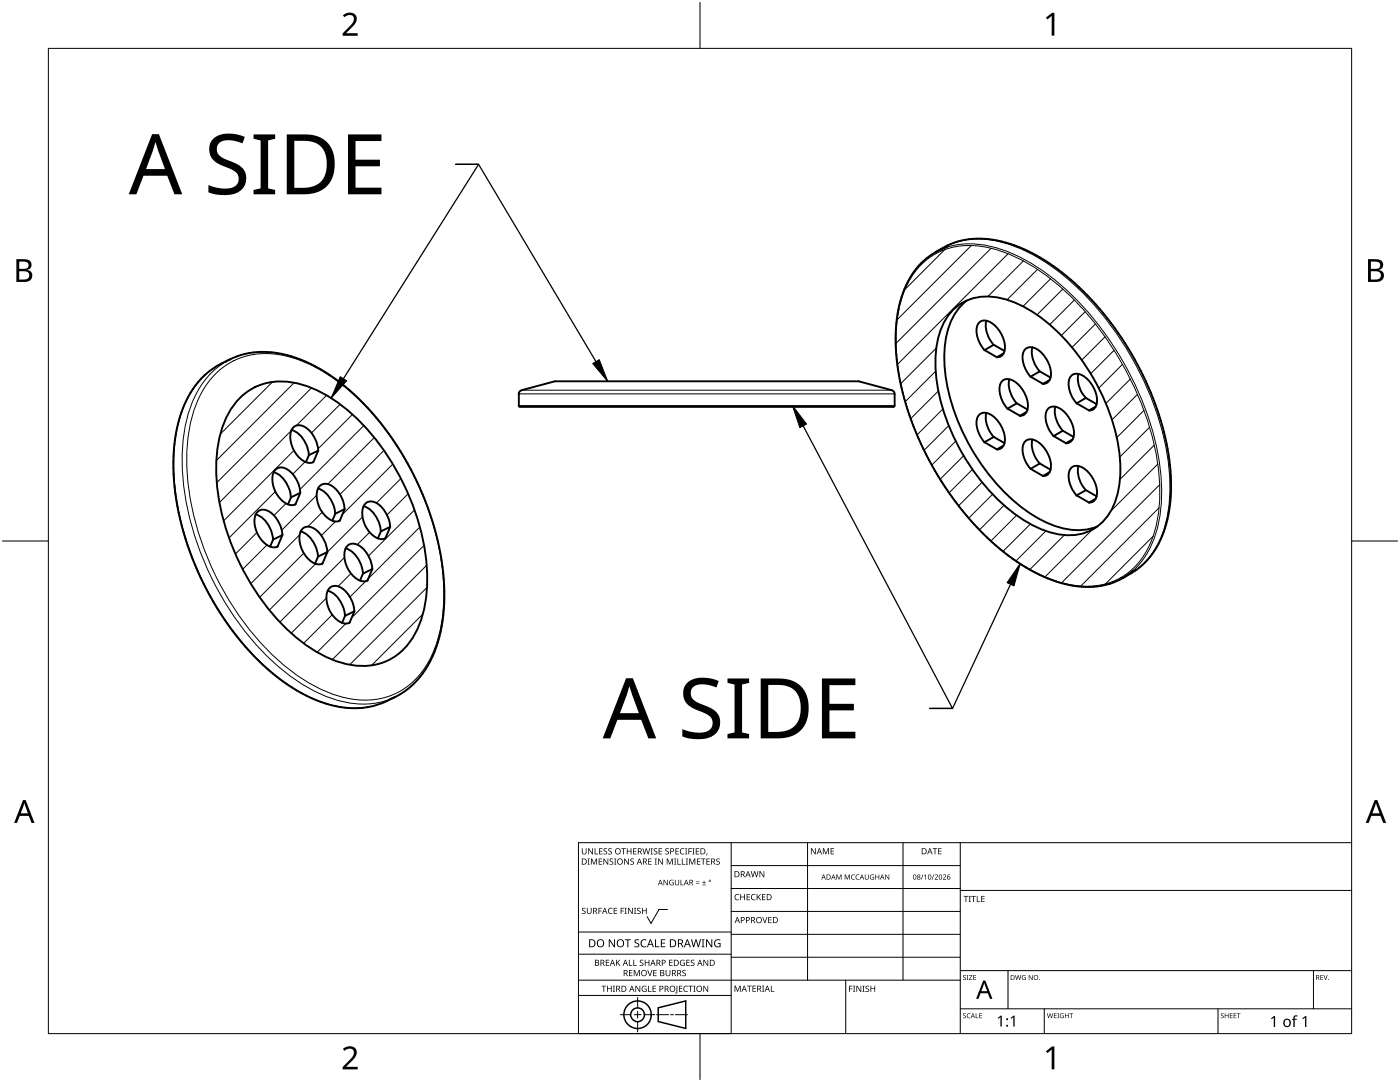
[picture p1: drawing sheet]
<svg xmlns="http://www.w3.org/2000/svg" width="279mm" height="216mm" viewBox="0 0 279 216" stroke-linecap="round" stroke-linejoin="round" font-family="sans-serif">
<path d="M184 52.7a14.1 14.1 0 0 1 13.9-3.1 38.2 38.2 0 0 1 18 11.8 60.9 60.9 0 0 1 15.3 32.4 27.9 27.9 0 0 1-2 15.5 13.5 13.5 0 0 1-15 7.5 31.4 31.4 0 0 1-14.5-7.2 60.6 60.6 0 0 1-20.6-37.4 27.9 27.9 0 0 1 2-15.5l1.8-2.8zM189 49.3a18.8 18.8 0 0 1 13.5 1.5 47.9 47.9 0 0 1 18.7 16.8 58.3 58.3 0 0 1 10.5 27.7 26.3 26.3 0 0 1-2.6 14.7l-1.8 2.7-1.2 1.1M189 49a16.7 16.7 0 0 1 13.1 0 43.2 43.2 0 0 1 17.6 13.4 59.8 59.8 0 0 1 13.7 32 26.2 26.2 0 0 1-2.7 14.8 13.9 13.9 0 0 1-4.2 4.7M41 74.8a20.6 20.6 0 0 0-5.9 12.3 49.7 49.7 0 0 0 4.3 26.6 54.8 54.8 0 0 0 17.3 22.4 24.5 24.5 0 0 0 15.2 5.2l1.5-.2M42.7 74.9a14.8 14.8 0 0 1 15.7-3.5 37.4 37.4 0 0 1 17.3 12.8 58.2 58.2 0 0 1 12.9 33.1 27.9 27.9 0 0 1-3.4 15.4 14.3 14.3 0 0 1-16 6.6 32.2 32.2 0 0 1-15.8-9.6 57.9 57.9 0 0 1-16.1-36.8 28 28 0 0 1 3.4-15.3zM44.9 72.3a17.5 17.5 0 0 0-7.5 11.1 42.7 42.7 0 0 0 1 22.1 57.6 57.6 0 0 0 18.9 28.9 26.9 26.9 0 0 0 14 6 15 15 0 0 0 6.4-.8M104.1 77.9h73.9M178.5 78.6h-75M178.5 80.9h-75" fill="none" stroke="#000" stroke-width=".2"/>
<g fill="none" stroke="#000" stroke-width=".38">
<path d="M188.2 49.4l-1.6 1M189 49.3a15.1 15.1 0 0 0-9.5 11.4l-.6 3.9-.1 4.5 .4 4.5 1 5 1.5 4.8 2.1 5.1 2.5 4.9 2.8 4.5 3.3 4.4 3.5 3.9 3.8 3.5 3.7 2.7 4 2.3 3.7 1.5 3.7 .8 3.4 .1a13.2 13.2 0 0 0 7.9-3.3M189 49l-.8 .4M189.1 49l.1-.1a17.8 17.8 0 0 1 14.5 .5l3.9 2 4.2 2.8 3.8 3.3 3.8 4.1 3.4 4.3 3.2 5 2.7 5.2 2 5 1.7 5.4 .9 5 .4 5-.2 4.5-.9 4.1-1.5 3.6-1 1.6-1.1 1.4-1.2 1.2-1.3 1M193 59.9a13.1 13.1 0 0 0-4.5 10.4 39.1 39.1 0 0 0 9.1 24.7 30.6 30.6 0 0 0 13.2 10 11.5 11.5 0 0 0 8.2 0M45.9 71.7l-1.7 .8a17.5 17.5 0 0 0-8.5 11.3l-.7 3.5-.4 4 .1 4 .5 4.4 .8 4.2 1.3 4.6 1.7 4.5 2 4.1 2.3 4.3 2.5 3.7 2.9 3.7 2.9 3.1 3.3 2.9 3.1 2.2 3.4 2 3.2 1.3a16.9 16.9 0 0 0 12.6-.4l1.7-.8M47.1 71.2l-2.2 1.1M47.1 71.2l.1-.1a19.3 19.3 0 0 1 15.5 1.9l3.2 1.9 3.1 2.4 3.1 2.7 2.8 3.2 2.7 3.4 2.5 3.7 2.2 4 1.9 4.1 1.7 4.2 1.2 4.3 .9 4.2 .5 4.2 .2 4-.3 3.8-.6 3.5-.9 3a17 17 0 0 1-7 8.9M47.4 80a11.8 11.8 0 0 1 12.5-3.4 29.1 29.1 0 0 1 14.2 9.9 47.1 47.1 0 0 1 11.2 29.7 19.9 19.9 0 0 1-4.3 12.8 11.8 11.8 0 0 1-12.5 3.4 29.1 29.1 0 0 1-14.2-10 47 47 0 0 1-11.1-29.6 19.9 19.9 0 0 1 4.2-12.8zM103.5 78.6v2.3l.3 .3h74.5M104.1 77.9a.78 .78 0 0 0-.6 .7M104.1 77.9l6.6-1.8h60.7l6.6 1.8a.66 .66 0 0 1 .5 .7"/>
<path d="M178.5 78.6v2.3M190 62a9.9 9.9 0 0 1 10-2.5 28.5 28.5 0 0 1 14.5 10.5 40.8 40.8 0 0 1 9.1 22.8 15.4 15.4 0 0 1-3.4 11.2 9.9 9.9 0 0 1-9.9 2.4 28.7 28.7 0 0 1-14.5-10.4 40.6 40.6 0 0 1-9.1-22.8 15.3 15.3 0 0 1 3.3-11.2zM196.5 69.9a5.8 5.8 0 0 1-1.4-5 1.69 1.69 0 0 1 2.6-.6 5.7 5.7 0 0 1 2.7 6.1 1.38 1.38 0 0 1-1.5 .9M196.8 64a5.9 5.9 0 0 0 1.5 4.8M200.5 70l-2.2-1.2-1.8 1.1 2.5 1.4 1.3-.8M201.4 75.7a6.1 6.1 0 0 0 1.5 4.8M205.7 75.2a5.7 5.7 0 0 1-1.4-5 1.7 1.7 0 0 1 2.6-.6 5.8 5.8 0 0 1 2.6 6.1 1.51 1.51 0 0 1-1.4 .9M205.7 75.2l1.8-1.1 2.2 1.2M205.7 75.2l2.4 1.4 1.4-.8M206 69.3a5.9 5.9 0 0 0 1.5 4.8M215.2 74.6a5.6 5.6 0 0 0 1.5 4.8M216.7 79.4l2.2 1.2"/>
<path d="M216.7 79.4l-1.8 1.1 2.4 1.4 1.4-.8M54.6 94.2a5.7 5.7 0 0 1 3.4 5.1M58.2 85.8a5.7 5.7 0 0 1 3.4 5M59.9 98.3a5.8 5.8 0 0 0-3-4.9 1.77 1.77 0 0 0-2.5 1.8 5.5 5.5 0 0 0 3.5 5.6l1.1-.2M59.9 98.3l-1 2.4M59.9 98.3l-1.8 .9-.6 1.4M63.5 97.5a5.7 5.7 0 0 1 3.4 5M63.5 89.9a6 6 0 0 0-3-4.9 1.76 1.76 0 0 0-2.6 1.8 5.6 5.6 0 0 0 3.6 5.6l1-.2M63.5 89.9l-1.1 2.3M63.5 89.9l-1.9 .9-.5 1.4M178.5 80.9l-.2 .3M196.5 88.3a5.7 5.7 0 0 1-1.4-5 1.7 1.7 0 0 1 2.6-.6 5.7 5.7 0 0 1 2.7 6.1 1.5 1.5 0 0 1-1.5 .9"/>
<path d="M196.5 88.2l1.8-1 2.2 1.2M196.5 88.2l2.5 1.5 1.3-.8M196.8 82.4a5.9 5.9 0 0 0 1.5 4.8M201 81.6a5.8 5.8 0 0 1-1.3-5.1 1.69 1.69 0 0 1 2.6-.5 5.8 5.8 0 0 1 2.6 6.1 1.4 1.4 0 0 1-1.4 .9M204.9 82.2l-1.3 .8M205.1 81.7l-2.2-1.2-1.8 1 2.5 1.5M205.7 93.6a5.6 5.6 0 0 1-1.4-5 1.7 1.7 0 0 1 2.6-.6 5.8 5.8 0 0 1 2.6 6.1 1.38 1.38 0 0 1-1.4 .9M205.7 93.5l1.8-1 2.2 1.2M205.7 93.5l2.4 1.5 1.4-.8M206 87.7a5.8 5.8 0 0 0 1.5 4.8M210.3 87a5.6 5.6 0 0 1-1.4-5 1.71 1.71 0 0 1 2.6-.5 6.2 6.2 0 0 1 2.8 5.5 1.61 1.61 0 0 1-1.6 1.5M210.3 87l2.4 1.4"/>
<path d="M210.6 81.2a6.1 6.1 0 0 0 1.5 4.8M212.1 85.9l2.2 1.3M212.1 85.9l-1.8 1.1M214.1 87.7l-1.4 .7M214.8 80.5a5.6 5.6 0 0 1-1.3-5 1.69 1.69 0 0 1 2.6-.5 5.8 5.8 0 0 1 2.6 6 1.38 1.38 0 0 1-1.4 .9M214.8 98.9a5.8 5.8 0 0 1-1.3-5 1.69 1.69 0 0 1 2.6-.6 5.7 5.7 0 0 1 2.6 6.1 1.38 1.38 0 0 1-1.4 .9M215.2 93a5.8 5.8 0 0 0 1.5 4.8M218.7 99.5l-1.4 .8M218.9 99l-2.2-1.2-1.8 1.1 2.4 1.4M51 102.7a5.6 5.6 0 0 1 3.5 5M53.9 109.1l.6-1.4 1.9-.9-1.1 2.3M56.3 106.8a6 6 0 0 0-3-4.9 1.75 1.75 0 0 0-2.5 1.7 5.6 5.6 0 0 0 3.6 5.6l1-.1"/>
<path d="M60 106a5.7 5.7 0 0 1 3.5 5.1M63.5 111.1l1.8-.9-1.1 2.3M63.5 111.1l-.6 1.4M65.3 110.2a6.2 6.2 0 0 0-3-4.9 1.75 1.75 0 0 0-2.5 1.7 5.6 5.6 0 0 0 3.5 5.6l1-.2M65.4 117.9a5.6 5.6 0 0 1 3.4 5M67.8 103.9l1-2.3-1.9 .9-.6 1.4M67.8 103.9h-.1M68.7 101.6a5.8 5.8 0 0 0-3-4.9 1.77 1.77 0 0 0-2.5 1.8 5.5 5.5 0 0 0 3.6 5.5l1-.1M69 109.4a5.7 5.7 0 0 1 3.4 5.1M72.4 114.5l-.6 1.3M72.6 101a5.7 5.7 0 0 1 3.4 5M73.3 115.8l-.1 .1"/>
<path d="M74.3 113.6a6.1 6.1 0 0 0-3-5 1.75 1.75 0 0 0-2.6 1.8 5.5 5.5 0 0 0 3.6 5.6l1-.2M74.3 113.5l-1 2.3M74.3 113.5l-1.9 1M76 106l-.6 1.4M76 106l1.9-.9-1.1 2.3M77.9 105.2a6.2 6.2 0 0 0-3.1-5 1.76 1.76 0 0 0-2.5 1.8 5.5 5.5 0 0 0 3.6 5.6l1-.2M226.5 113.9l-2.4 1.4M68.9 122.9l-.6 1.4M68.9 122.9l1.8-.9-.9 2.2M69.8 124.2l-.2 .1M70.7 122a5.9 5.9 0 0 0-3-4.9 1.76 1.76 0 0 0-2.5 1.8 5.5 5.5 0 0 0 3.5 5.5l1.1-.2M79.8 138.6l-2.1 1"/>
<path d="M79.9 138.5h.1"/>
</g>
<g fill="none" stroke="#000" stroke-width=".2">
<path d="M188.6 49.8l-8 7.9M193.9 49l-14.8 14.8M197.8 49.5l-19 19M201.2 50.6l-22.1 22.1M204.2 52.1l-7 7.1M207.1 53.7l-6.1 6.1M209.7 55.6l-5.5 5.5M212.1 57.7l-5.1 5.1M214.4 59.9l-4.9 4.9M54.4 76.2l-10.4 10.4M58.7 76.4l-15.5 15.5M62.2 77.4l-18.9 18.9"/>
<path d="M65.2 78.9l-6 6M186.7 74.1l-6 6M186.9 69.4l-7.1 7.1M187.3 78l-5.5 5.5M216.6 62.2l-4.8 4.8M218.6 64.6l-4.7 4.7M220.5 67.2l-4.6 4.7M222.3 69.9l-4.6 4.7M224 72.7l-4.7 4.7M225.6 75.6l-4.9 4.9M227 78.7l-5.1 5.1M55 98.1l-9.3 9.2"/>
<path d="M58.1 85.9l-14.3 14.4M58.7 89.9l-14.1 14M60.9 92.1l-2.5 2.5M63.2 98.8l-7 7M67.9 80.7l-5.7 5.7M70.3 82.7l-6.8 6.9M72.6 84.9l-12.7 12.8M74.7 87.3l-9.3 9.3M76.6 89.9l-8.8 8.8M78.4 92.6l-10.1 10.1M80 95.5l-4.9 4.9M81.5 98.5l-4.3 4.2"/>
<path d="M188.2 81.6l-5.2 5.1M189.4 84.9l-5 4.9M190.8 88l-4.8 4.8M192.3 90.9l-4.6 4.7M194.1 93.7l-4.7 4.6M196 96.2l-4.7 4.7M198.1 98.6l-4.7 4.8M228.3 81.9l-5.4 5.4M229.4 85.2l-5.9 6M230.4 88.8l-6.9 6.9M231.1 92.6l-9.4 9.4M231.4 96.7l-19.5 19.6"/>
<path d="M51.3 106.2l-4.3 4.3M53.3 108.7l-4.9 4.9M57.1 100.4l-2.4 2.4M59.8 106.7l-9.7 9.7M60.6 110.4l-8.8 8.8M63 112.5l-9.2 9.2M64.3 102.2l-2.9 2.9M65.2 119.3l-7.1 7M67 104l-2.8 2.8M68.7 111.2l-12.8 12.9M70.1 114.4l-2.6 2.6M72.4 103.1l-7.1 7.1"/>
<path d="M73 115.9l-3.2 3.2M73.8 106.2l-2.5 2.5M82.7 101.7l-9.2 9.2M83.8 105.2l-10.3 10.3M84.6 108.8l-14.4 14.5M85.2 112.8l-18.9 18.8M85.2 117.2l-15.4 15.4M200.4 100.8l-4.9 4.9M202.9 102.8l-5.1 5.1M205.6 104.6l-5.4 5.4M208.7 105.9l-5.9 6M212.4 106.8l-6.8 6.8"/>
<path d="M218 105.7l-9.4 9.4M230.1 107l-9.5 9.5M231.3 101.3l-15.6 15.6M66.3 122.6l-5.7 5.8M69 124.4l-5.7 5.7M84.4 122.5l-10.2 10.2"/>
</g>
<path d="M9.7 9.7h260v196.5h-260z" fill="none" stroke="#000" stroke-width=".2"/>
<path d="M139.7 .5v9.2M.5 108h9.2M269.7 108h9.2M139.7 206.2v9.2" fill="none" stroke="#000" stroke-width=".2"/>
<g fill="#000">
<path d="M68.4 3.1a1.64 1.64 0 0 1 2.8 .4 2.52 2.52 0 0 1-1.2 2.2l-.9 .9h2.3v.5h-3v-.4l1.2-1.2a1.95 1.95 0 0 0 .9-2.2 1.23 1.23 0 0 0-1.8 .1zM208.7 3.5l1.3-.9h.4v4.5h-.5v-4l-.9 .8zM68.4 209.3a1.64 1.64 0 0 1 2.8 .4 2.52 2.52 0 0 1-1.2 2.2l-.9 1h2.3v.5h-3v-.5l1.2-1.2a1.95 1.95 0 0 0 .9-2.1 1.23 1.23 0 0 0-1.8 .1zM208.7 209.8l1.3-1h.4v4.6h-.5v-4l-.9 .7z"/>
<path d="M3.3 51.7h1.3a1.28 1.28 0 0 1 1.7 1.3 1.04 1.04 0 0 1-.9 .9 1.23 1.23 0 0 1 1 1.5 1.23 1.23 0 0 1-1.5 .9h-1.6zM3.8 54.1v1.7h1a.86 .86 0 0 0 1-.9 .86 .86 0 0 0-1.1-.8zM3.8 52.2v1.4h.9a.78 .78 0 0 0 1-.7 .78 .78 0 0 0-1.1-.7z"/>
<path d="M273 51.7h1.3a1.28 1.28 0 0 1 1.7 1.3 1.04 1.04 0 0 1-.8 .9 1.23 1.23 0 0 1 1 1.5 1.23 1.23 0 0 1-1.6 .9h-1.6zM273.6 54.1v1.7h.9a.86 .86 0 0 0 1.1-.9 .86 .86 0 0 0-1.1-.8zM273.6 52.2v1.4h.8a.78 .78 0 0 0 1-.7 .78 .78 0 0 0-1.1-.7z"/>
<path d="M4.6 159.6h.5l1.8 4.6h-.6l-.6-1.4h-1.8l-.5 1.4h-.6zM4.8 160.2l-.7 2.1h1.5z"/>
<path d="M274.3 159.6h.6l1.7 4.6h-.6l-.5-1.4h-1.8l-.6 1.4h-.5zM274.6 160.2l-.7 2.1h1.4z"/>
</g>
<g fill="none" stroke="#000" stroke-width=".2">
<path d="M145.9 168.1v38.1h-30.5v-38.1h154.3M145.9 172.7h45.7M145.9 177.3h45.7M161.2 168.1v27.5M180.2 168.1v27.5M191.6 168.1v38.1M191.6 177.7h78.1M115.4 198.6h30.5M115.4 195.6h76.2M115.4 190.4h30.5M115.4 186h30.5M127.3 199v2.1"/>
<path d="M133.2 181.5h-1.7l-1.6 2.8-.7-1.4M145.9 181.9h45.7M145.9 186.4h45.7M145.9 191h45.7M168.8 195.6v10.6M191.6 193.7h78.1M201.2 193.7v7.6M262.1 193.7v7.6M123.8 202.5h2.1M126.6 202.5h1.3M127.3 201.8v1.4M127.3 203.8v2.1"/>
<path d="M128.6 202.5h2.1M131 202.5h2.4M133.8 202.5h.6M134.8 202.5h2.4M191.6 201.3h78.1M208.4 201.3v4.9M243.1 201.3v4.9"/>
</g>
<g fill="#000">
<path d="M116.1 169.3h.2v.8a.32 .32 0 0 0 .3 .3 .32 .32 0 0 0 .3-.3v-.8h.2v.8a.47 .47 0 0 1-.5 .4 .47 .47 0 0 1-.5-.5zM117.3 171.3h.4l-.1 .1v1l.1 .1h-.4l.1-.1v-1zM117.4 169.3h.2l.6 1v-1h.1v1.2h-.1l-.7-1v1h-.1zM117.9 171.3h.3l.3 1 .4-1h.3v1.2h-.2v-1l-.4 1h-.1l-.4-1v1h-.2zM118.7 169.3h.1v1h.6v.2h-.7zM119.5 171.3h.7v.1h-.6v.4h.5v.2h-.5v.4h.6v.1h-.7zM119.6 169.3h.6v.1h-.5v.4h.5v.1h-.5v.4h.5v.2h-.6zM120.5 169.4l.4-.1h.3l-.1 .1a.25 .25 0 0 0-.4-.1 .25 .25 0 0 0 0 .4l.4 .3 .1 .2-.3 .3-.5-.1v-.1h.2a.27 .27 0 0 0 .4-.1 .27 .27 0 0 0-.3-.3l-.2-.2zM120.4 171.3h.2l.7 1-.1-1h.2v1.2h-.2l-.6-1v1h-.2zM121.4 169.4l.5-.1h.2v.1a.25 .25 0 0 0-.4-.1 .25 .25 0 0 0 0 .4l.4 .3v.2l-.2 .3-.5-.1v-.1h.1a.27 .27 0 0 0 .5-.1 .27 .27 0 0 0-.4-.3l-.2-.2zM121.7 171.4l.4-.1 .3 .1-.1 .1a.25 .25 0 0 0-.4-.1 .25 .25 0 0 0 0 .4 .42 .42 0 0 1 .5 .5 .42 .42 0 0 1-.7 .2l-.1-.2 .2 .1a.27 .27 0 0 0 .5-.2 .27 .27 0 0 0-.4-.3l-.2-.2zM122.6 171.3h.4l-.1 .1v1l.1 .1h-.4l.1-.1v-1z"/>
<path d="M124 169.3h.9v.1h-.4v1.1h-.1v-1.1h-.4zM124.6 171.3h.1l.7 1v-1h.1v1.2h-.2l-.6-1v1h-.1zM125.1 169.3h.1v.5h.7v-.5h.1v1.2h-.1v-.6h-.7v.6h-.1zM125.8 171.4l.5-.1 .2 .1v.1a.25 .25 0 0 0-.4-.1 .25 .25 0 0 0 0 .4 .42 .42 0 0 1 .4 .5 .42 .42 0 0 1-.7 .2v-.2l.1 .1a.27 .27 0 0 0 .5-.2 .27 .27 0 0 0-.4-.3l-.2-.2zM126.4 169.3h.6v.1h-.5v.4h.5v.1h-.5v.4h.5v.2h-.6zM128.2 169.3h.2l.2 1 .3-1h.2l.2 1 .3-1h.1l-.3 1.2h-.1l-.3-1.1-.3 1.1h-.2zM129.4 171.3h.7v.1h-.6v.4h.5v.2h-.5v.4h.6v.1h-.7zM129.8 169.3h.5l-.2 .1v1l.2 .1h-.5l.2-.1v-1zM130.7 171.3h.4l-.1 .1v1l.1 .1h-.4l.1-.1v-1zM130.5 169.4l.4-.1h.3l-.1 .1a.25 .25 0 0 0-.4-.1 .25 .25 0 0 0 0 .4l.4 .3 .1 .2-.2 .3-.6-.1v-.1h.2a.27 .27 0 0 0 .4-.1 .27 .27 0 0 0-.3-.3l-.2-.2zM131.4 169.3h.7v.1h-.5v.4h.5v.1h-.5v.4h.5v.2h-.7zM131.3 171.3h.2l.7 1v-1h.1v1.2h-.2l-.6-1v1h-.2z"/>
<path d="M132.4 175.6h.2l.6 .9v-.9h.1v1h-.2l-.6-.9v.9h-.1zM132.8 169.4l.4-.1h.3l-.1 .1a.25 .25 0 0 0-.3-.1 .25 .25 0 0 0 0 .4l.4 .3v.2l-.2 .3-.5-.1v-.1h.1a.27 .27 0 0 0 .5-.1 .27 .27 0 0 0-.4-.3l-.2-.2zM133.1 171.3h.2l.4 1 .4-1h.2v1.2h-.2v-1l-.4 1h-.1l-.4-1v1h-.1zM133.7 175.7l.5-.2 .2 .1v.1a.45 .45 0 0 0-.7 .4 .45 .45 0 0 0 .6 .4v-.3h-.2v-.1h.3v.5a.6 .6 0 0 1-.8-.1 .6 .6 0 0 1 .1-.8zM134.5 171.3h.5l-.2 .1v1l.2 .1h-.5l.2-.1v-1zM135.2 171.3h.1v1.1h.6v.1h-.7zM134.8 169.3h.7v.1h-.6v.4h.5v.1h-.5v.4h.6v.2h-.7zM134.7 175.6h.1v.7a.28 .28 0 0 0 .3 .2 .28 .28 0 0 0 .3-.2v-.7h.1v.7a.42 .42 0 0 1-.4 .4 .42 .42 0 0 1-.4-.4zM135.8 175.6h.2v.9h.4v.1h-.6zM136.1 171.3h.1v1.1h.6v.1h-.7zM135.8 169.4l.4-.1h.4l-.1 .1h-.2a.49 .49 0 0 0-.4 .6 .49 .49 0 0 0 .7 .3 .52 .52 0 0 1-.7 .1 .52 .52 0 0 1-.2-.6zM136.7 169.3h.5l-.2 .1v1l.2 .1h-.5l.2-.1v-1z"/>
<path d="M136.9 171.3h.4l-.1 .1v1l.1 .1h-.4l.1-.1v-1zM137.4 169.3h.7v.1h-.6v.4h.5v.2h-.5v.5h-.1zM137.5 171.3h.3l.3 1 .4-1h.3v1.2h-.2v-1l-.4 1h-.1l-.4-1v1h-.2zM138.2 169.3h.4l-.1 .1v1l.1 .1h-.4l.1-.1v-1zM138.9 176.2h.7v.1h-.7zM138.9 175.9h.7v.1h-.7zM138.9 169.3h.6v.1h-.5v.4h.5v.1h-.5v.4h.5v.2h-.6zM139.1 171.3h.7v.1h-.6v.4h.5v.2h-.5v.4h.6v.1h-.7zM140.1 176.5h.8v.1h-.8zM139.9 171.3h.9v.1h-.4v1.1h-.1v-1.1h-.4zM140.5 175.7h.1v.3h.3v.2h-.3v.3h-.1v-.3h-.4v-.2h.4zM141 170.3h.2l-.3 .4z"/>
<path d="M141 171.3h.7v.1h-.6v.4h.5v.2h-.5v.4h.6v.1h-.7zM143 171.4l.4-.1 .2 .1v.1a.25 .25 0 0 0-.4-.1 .25 .25 0 0 0 0 .4 .42 .42 0 0 1 .5 .5 .42 .42 0 0 1-.7 .2l-.1-.2 .2 .1a.27 .27 0 0 0 .4-.2 .27 .27 0 0 0-.3-.3l-.3-.2zM146.8 178.6l.4-.2 .3 .1v.1a.49 .49 0 0 0-.7 .4 .49 .49 0 0 0 .7 .5 .52 .52 0 0 1-.7 0 .52 .52 0 0 1-.2-.6zM147.7 178.4h.2v.5h.6v-.5h.2v1.2h-.2v-.5h-.6v.5h-.2zM149 178.4h.7v.1h-.5v.4h.4v.2h-.4v.4h.5v.1h-.7zM150 178.6l.5-.2 .3 .1-.1 .1a.49 .49 0 0 0-.7 .4 .49 .49 0 0 0 .8 .5 .52 .52 0 0 1-.7 0 .52 .52 0 0 1-.2-.6zM149.8 173.8h.2l.3 1.1 .2-1.1h.2l.3 1.1 .2-1.1h.2l-.3 1.2h-.2l-.3-1-.3 1h-.1zM151 178.4h.2v.6l.5-.6h.2l-.5 .5 .5 .7h-.2l-.4-.6-.1 .6h-.2zM151.6 173.8h.1l.7 1v-1h.1v1.2h-.1l-.7-1v1h-.1zM152.1 178.4h.7v.1h-.6v.4h.5v.2h-.5v.4h.6v.1h-.7zM161.8 169.3h.2l.7 1v-1h.1v1.2h-.2l-.6-1v1h-.2zM164.2 169.3h.2l.4 .9 .4-.9h.2v1.2h-.1v-1.1l-.4 1.1h-.1l-.4-1.1v1.1h-.2z"/>
<path d="M165.8 169.3h.6v.1h-.5v.4h.5v.1h-.5v.4h.5v.2h-.6zM166.9 174.5h.2l.3 .8 .4-.8h.1v1h-.1v-.9l-.4 .9-.4-.9v.9h-.1zM168.6 174.5h.2l.3 .8 .3-.8h.2v1h-.1v-.9l-.5 .9-.3-.9v.9h-.1zM170 174.6l.3-.1h.3l-.3 .1a.42 .42 0 0 0-.3 .5 .42 .42 0 0 0 .6 .3 .48 .48 0 0 1-.7-.1 .48 .48 0 0 1 .1-.7zM170.9 174.6l.4-.1h.2v.2a.41 .41 0 0 0-.6 .3 .41 .41 0 0 0 .6 .4 .48 .48 0 0 1-.7-.1 .48 .48 0 0 1 .1-.7zM172.6 174.5h.1v.7a.26 .26 0 0 0 .3 .2 .26 .26 0 0 0 .3-.2v-.7h.1v.7a.39 .39 0 0 1-.4 .3 .39 .39 0 0 1-.4-.3zM173.7 174.6l.5-.1h.2v.2a.42 .42 0 0 0-.7 .3 .42 .42 0 0 0 .6 .4v-.3h-.2v-.1h.3v.5a.56 .56 0 0 1-.7-.1 .56 .56 0 0 1 0-.8zM174.7 174.5h.1v.4h.5v-.4h.2v1h-.2v-.5h-.5v.5h-.1zM176.7 174.5h.1l.6 .8v-.8h.1v1h-.2l-.5-.8v.8h-.1zM184.2 174.5h.1l-.4 1h-.1zM184.4 174.7l.4-.2v1h-.1v-.9l-.2 .2zM186.3 174.5h.2l-.4 1h-.2z"/>
<path d="M186.1 169.3h.9v.1h-.3v1.1h-.2v-1.1h-.4zM186.5 174.6a.37 .37 0 0 1 .6 0 .37 .37 0 0 1-.2 .6l-.2 .2h.5v.1h-.7l.3-.4a.27 .27 0 0 0 .3-.3 .27 .27 0 0 0-.4-.2zM187.2 169.3h.7v.1h-.5v.4h.5v.1h-.5v.4h.5v.2h-.7zM188.2 174.6a.37 .37 0 0 1 .6 0 .37 .37 0 0 1-.3 .6l-.2 .2h.5v.1h-.6l.2-.4a.27 .27 0 0 0 .3-.3 .27 .27 0 0 0-.4-.2zM192.3 178.8h.9v.1h-.3v1.1h-.2v-1.1h-.4zM193.3 178.8h.5l-.2 .1v1l.2 .1h-.5l.2-.1v-1zM193.8 178.8h1v.1h-.4v1.1h-.2v-1.1h-.4zM194.9 178.8h.2v1.1h.5v.1h-.7zM195.8 178.8h.7v.1h-.5v.4h.5v.1h-.5v.5h.5v.1h-.7zM116.2 181.3l.4-.2 .3 .1-.1 .1a.25 .25 0 0 0-.4-.1 .25 .25 0 0 0 0 .4l.4 .2 .1 .3-.3 .3-.5-.1v-.1h.2a.27 .27 0 0 0 .4-.1 .27 .27 0 0 0-.3-.3l-.2-.2zM117.1 181.1h.2v.8a.32 .32 0 0 0 .3 .3 .32 .32 0 0 0 .3-.3v-.8h.2v.8a.47 .47 0 0 1-.5 .5 .47 .47 0 0 1-.5-.5zM119.4 181.1h.7v.2h-.5v.4h.5v.1h-.5v.6h-.2z"/>
<path d="M120 196.7h1v.1h-.4v1.1h-.2v-1.1h-.4zM120.9 191.5h.7v.1h-.5v.4h.4v.2h-.4v.4h.5v.1h-.7zM121.5 181.3l.4-.2 .4 .1-.1 .1a.49 .49 0 0 0-.7 .5 .49 .49 0 0 0 .7 .4 .52 .52 0 0 1-.6 .1 .52 .52 0 0 1-.3-.6zM121.1 196.7h.2v.5h.6v-.5h.2v1.2h-.2v-.6h-.6v.6h-.2zM121.5 187.4h.2l.9 1.3v-1.3h.1v1.6h-.2l-.8-1.3v1.3h-.2zM122.3 196.7h.4l-.1 .1v1l.1 .1h-.4l.2-.1v-1zM122.5 181.1h.7v.2h-.6v.4h.5v.1h-.5v.4h.6v.2h-.7zM122.9 191.5h.2v.6l.5-.6h.2l-.5 .5 .5 .7h-.2l-.4-.6-.1 .6h-.2zM123.9 181.1h.6v.2h-.5v.4h.5v.1h-.5v.6h-.1zM124.7 181.1h.4l-.2 .2v.9l.2 .2h-.4l.1-.2v-.9zM124.7 187.4h1.2v.2h-.5v1.4h-.2v-1.4h-.5zM125.5 191.5h.2v1.1h.5v.1h-.7z"/>
<path d="M125.5 193.6h.7v.1h-.5v.4h.5v.1h-.5v.4h.5v.2h-.7zM125.3 181.1h.2l.7 1.1-.1-1.1h.2v1.3h-.2l-.6-1v1h-.2zM126.4 191.5h.2v1.1h.5v.1h-.7zM126.5 181.1h.5l-.2 .2v.9l.2 .2h-.5l.2-.2v-.9zM126.5 193.6h.2l.4 1 .4-1h.2v1.2h-.2v-1.1l-.4 1.1h-.1l-.4-1.1v1.1h-.1zM126.7 187.6l.3-.2 .6 .1-.2 .1a.33 .33 0 0 0-.6 .2 .33 .33 0 0 0 .4 .4 .47 .47 0 0 1 .4 .6 .47 .47 0 0 1-.7 .2h-.3v-.2h.2a.35 .35 0 0 0 .6-.2 .35 .35 0 0 0-.5-.4l-.3-.2zM126.8 196.7h.2l.6 1v-1h.2v1.2h-.2l-.7-1 .1 1h-.2zM127.2 181.3l.4-.2 .3 .1-.1 .1a.25 .25 0 0 0-.4-.1 .25 .25 0 0 0 0 .4l.4 .2 .1 .3-.3 .3-.5-.1v-.1h.2a.27 .27 0 0 0 .4-.1 .27 .27 0 0 0-.3-.3l-.2-.2zM127.7 191.6l.5-.1 .2 .1v.1a.25 .25 0 0 0-.4-.1 .25 .25 0 0 0 0 .4l.4 .2v.3l-.2 .2h-.5v-.2l.1 .1a.27 .27 0 0 0 .5-.2 .27 .27 0 0 0-.4-.3l-.2-.2zM128 187.6l.6-.2 .4 .1v.2a.64 .64 0 0 0-1 .5 .64 .64 0 0 0 1 .6v.2a.83 .83 0 0 1-1.1-.3 .83 .83 0 0 1 .1-1.1zM128.2 196.8l.6-.1 .2 .1v.1a.5 .5 0 0 0-.8 .4 .5 .5 0 0 0 .7 .5v-.4h-.3v-.1h.4v.6a.66 .66 0 0 1-.8-.2 .66 .66 0 0 1 0-.9zM128.1 181.1h.2v.6h.6v-.6h.2v1.3h-.2v-.6h-.6v.6h-.2z"/>
<path d="M129.2 193.6h.1l.4 1 .3-1h.2l-.4 1.2h-.2zM129.3 196.7h.2v1.1h.5v.1h-.7zM128.7 191.5h.1v.5h.6v-.5h.2v1.2h-.2v-.5h-.6v.5h-.1zM130.7 187.4h.2v1.4h.7v.2h-.9zM130.2 196.7h.7v.1h-.5v.4h.5v.1h-.5v.5h.5v.1h-.7zM130.4 193.6h.6v.1h-.5v.4h.5v.1h-.5v.4h.5v.2h-.6zM131.9 187.4h.9v.2h-.7v.5h.6v.2h-.6v.5h.7v.2h-.9zM132.8 193.6h.2v.7a.32 .32 0 0 0 .3 .4 .32 .32 0 0 0 .3-.4v-.7h.2v.7a.47 .47 0 0 1-.5 .5 .47 .47 0 0 1-.5-.5zM133.5 191.5h.7v.1h-.5v.4h.5v.2h-.5v.4h.5v.1h-.7zM135 196.7h.2v1.3l-.1 .2h-.3l-.1-.1 .3-.2zM135.5 196.7h.7v.1h-.5v.4h.4v.1h-.4v.5h.5v.1h-.7zM135.8 191.7l.5-.2 .4 .1-.1 .1a.5 .5 0 0 0-.8 .4 .5 .5 0 0 0 .7 .5v-.4h-.2v-.1h.4v.6a.66 .66 0 0 1-.9-.1 .66 .66 0 0 1 0-.9z"/>
<path d="M136.2 193.7l.4-.2 .3 .1-.1 .1a.25 .25 0 0 0-.4-.1 .25 .25 0 0 0 0 .4 .42 .42 0 0 1 .5 .6 .42 .42 0 0 1-.7 .2l-.1-.2h.2a.27 .27 0 0 0 .5-.1 .27 .27 0 0 0-.4-.3l-.2-.2zM136.5 196.8l.5-.1 .3 .1-.1 .1a.49 .49 0 0 0-.7 .4 .49 .49 0 0 0 .8 .4 .52 .52 0 0 1-.7 .1 .52 .52 0 0 1-.2-.6zM137 191.5h.7v.1h-.6v.4h.5v.2h-.5v.4h.6v.1h-.7zM137.4 196.7h.9v.1h-.4v1.1h-.1v-1.1h-.4zM137.9 191.6l.4-.1 .3 .1-.1 .1a.25 .25 0 0 0-.4-.1 .25 .25 0 0 0 0 .4l.4 .2 .1 .3-.2 .2h-.6v-.2l.2 .1a.27 .27 0 0 0 .5-.2 .27 .27 0 0 0-.4-.3l-.2-.2zM138.4 196.7h.4l-.1 .1v1l.1 .1h-.4l.1-.1v-1zM137.9 187.4h.2l.3 1.4 .4-1.4h.2l.4 1.4 .3-1.4h.2l-.4 1.6h-.2l-.4-1.3-.4 1.3h-.2zM140 187.4h.6l-.2 .2v1.3l.2 .1h-.6l.2-.1v-1.3zM140.4 196.7h.1l.7 1v-1h.1v1.2h-.1l-.7-1v1h-.1zM140.4 191.5h.2l.6 1v-1h.1v1.2h-.1l-.7-1v1h-.1zM140.9 187.4h.2l.9 1.3v-1.3h.2v1.6h-.3l-.8-1.3v1.3h-.2zM142.7 187.6l.7-.2 .4 .1-.1 .2a.65 .65 0 0 0-1 .5 .65 .65 0 0 0 .9 .6v-.4h-.3v-.2h.5v.7a.86 .86 0 0 1-1.1-.1 .86 .86 0 0 1 0-1.2z"/>
<path d="M146.6 196.7h.2l.4 1 .4-1h.2v1.2h-.1v-1.1l-.4 1.1h-.2l-.4-1.1v1.1h-.1zM149.1 196.7h.9v.1h-.4v1.1h-.1v-1.1h-.4zM150.2 196.7h.7v.1h-.6v.4h.5v.1h-.5v.5h.6v.1h-.7zM152.1 183h.2l.3 1 .4-1h.2l-.5 1.2h-.1zM152.1 196.7h.4l-.1 .1v1l.1 .1h-.4l.1-.1v-1zM153.8 196.7h.2v1.1h.5v.1h-.7zM153.3 183h.7v.1h-.5v.4h.5v.1h-.5v.5h.5v.1h-.7zM169.5 196.7h.6v.1h-.5v.5h.5v.1h-.5v.5h-.1zM170.2 196.7h.5l-.2 .1v1l.2 .1h-.5l.2-.1v-1zM170.9 196.7h.2l.6 1v-1h.2v1.2h-.2l-.6-1v1h-.2zM172.1 196.7h.5l-.2 .1v1l.2 .1h-.5l.2-.1v-1zM172.8 196.8l.4-.1h.2v.2a.25 .25 0 0 0-.4-.1 .25 .25 0 0 0 0 .4l.4 .2 .1 .3-.3 .2h-.5v-.2l.2 .1a.27 .27 0 0 0 .4-.2 .27 .27 0 0 0-.3-.3l-.3-.2z"/>
<path d="M173.7 196.7h.2v.5h.6v-.5h.2v1.2h-.2v-.6h-.6v.6h-.2zM192.2 194.7l.4-.1h.2l-.1 .1a.24 .24 0 0 0-.3 0 .24 .24 0 0 0-.1 .3 .24 .24 0 0 0 .4 .1l.1 .1-.1 .3h-.4l-.1-.1a.24 .24 0 0 0 .3 .1 .24 .24 0 0 0 .1-.3l-.4-.3zM192.9 194.6h.4l-.1 .1v.7l.1 .1h-.4l.1-.1v-.7zM193.4 194.6h.6l-.5 .8h.6v.1h-.7l.5-.8h-.5zM194.2 194.6h.6v.1h-.4v.3h.4v.1h-.4v.3h.4v.1h-.6zM202.6 194.6h.1l.2 .8 .2-.8h.2l.2 .8 .2-.8h.1l-.2 .9h-.2l-.2-.8-.2 .8h-.2zM204.1 194.7l.3-.1h.3l-.1 .1a.4 .4 0 0 0-.6 .4 .4 .4 0 0 0 .6 .3v-.3l-.2-.1h.3v.5a.53 .53 0 0 1-.7-.1 .53 .53 0 0 1 .1-.7zM205.3 194.6h.2l.5 .8v-.8h.1v.9h-.2l-.5-.8v.8h-.1zM263.5 194.6h.6v.1h-.5v.3h.4v.1h-.4v.3h.5v.1h-.6zM264.1 194.6h.2l.2 .8 .3-.8h.2l-.4 .9h-.1zM192.2 202.3l.4-.1h.2l-.1 .1a.24 .24 0 0 0-.3 0 .24 .24 0 0 0-.1 .3 .24 .24 0 0 0 .4 .1l.1 .2-.1 .2-.4 .1-.1-.2a.24 .24 0 0 0 .3 .1 .24 .24 0 0 0 .1-.3l-.4-.2zM193.1 202.3l.6-.1-.3 .1a.4 .4 0 0 0-.3 .5 .4 .4 0 0 0 .5 .2 .46 .46 0 0 1-.6 0 .46 .46 0 0 1 .1-.7z"/>
<path d="M194.7 202.2h.1v.8h.5v.2h-.6zM195.4 202.2h.6v.1h-.4v.3h.4v.1h-.4v.4h.4v.1h-.6zM199.1 203.1l.6-.4h.2v2.1h-.2v-1.9l-.5 .4zM201.7 203.1l.6-.4h.2v2.1h-.3v-1.9l-.4 .4zM209 202.2h.1l.2 .8 .2-.8h.1l.3 .8 .2-.8h.1l-.3 1h-.1l-.2-.9-.3 .9h-.1zM210.3 202.2h.6v.1h-.4v.3h.3v.1h-.3v.4h.4v.1h-.6zM211 202.2h.4l-.2 .1v.8l.2 .1h-.4l.1-.1v-.8zM211.6 202.3l.7-.1-.1 .1a.4 .4 0 0 0-.6 .4 .4 .4 0 0 0 .6 .3v-.2l-.2-.2h.3v.5a.53 .53 0 0 1-.7-.1 .53 .53 0 0 1 0-.7zM212.5 202.2h.2v.4h.5v-.4h.1v1h-.1v-.5h-.5v.5h-.2zM213.4 202.2h.8v.1h-.3v.9h-.2v-.9h-.3zM243.7 202.3l.3-.1h.2v.1a.24 .24 0 0 0-.3 0 .24 .24 0 0 0-.1 .3 .24 .24 0 0 0 .3 .1l.1 .2-.1 .2-.4 .1-.1-.2a.24 .24 0 0 0 .4 .1 .24 .24 0 0 0 0-.3l-.3-.2zM244.4 202.2h.2v.4h.5v-.4h.1v1h-.1v-.5h-.5v.5h-.2z"/>
<path d="M245.4 202.2h.6v.1h-.4v.3h.4v.1h-.4v.4h.4v.1h-.6zM246.2 202.2h.5v.1h-.4v.3h.4v.1h-.4v.4h.4v.1h-.5zM246.8 202.2h.8v.1h-.3v.9h-.2v-.9h-.3zM253.7 203.2l.6-.5h.2v2.2h-.3v-1.9l-.4 .4zM258.2 202.7l.3-.1h.5l-.1 .3-.4-.1-.1 .2v.3h.4v.2h-.4v1.4h-.3v-1.4h-.3l.3-.2zM259.9 203.2l.6-.5h.2v2.2h-.2v-1.9l-.5 .4z"/>
<path d="M116.1 171.3h.4a.61 .61 0 0 1 .6 .6 .61 .61 0 0 1-.6 .6h-.4zM116.3 171.4v1h.1a.48 .48 0 0 0 .5-.5 .48 .48 0 0 0-.4-.5z"/>
<path d="M122.7 169.9a.61 .61 0 0 1 1.2 0 .61 .61 0 0 1-1.2 0zM123 169.5a.47 .47 0 0 0-.1 .7 .47 .47 0 0 0 .8 0v-.1a.45 .45 0 0 0-.1-.6 .45 .45 0 0 0-.6 0z"/>
<path d="M123.1 171.9a.61 .61 0 0 1 1.2 0 .61 .61 0 0 1-1.2 0zM123.5 171.5l-.2 .4a.45 .45 0 0 0 .7 .4 .45 .45 0 0 0 0-.8l-.2-.1z"/>
<path d="M127.3 169.3h.3a.35 .35 0 0 1 .5 .2 .35 .35 0 0 1-.3 .4l.4 .6h-.2l-.3-.5h-.3v.5h-.1zM127.4 169.4v.4h.2a.23 .23 0 0 0 .3-.2 .23 .23 0 0 0-.3-.2z"/>
<path d="M127.5 171.3h.2l.4 1.2h-.1l-.2-.4h-.4l-.2 .4h-.1zM127.6 171.5l-.2 .5h.4z"/>
<path d="M128.3 171.3h.3a.35 .35 0 0 1 .5 .2 .35 .35 0 0 1-.3 .5l.4 .5h-.2l-.3-.5h-.2v.5h-.2zM128.5 171.4v.5h.1a.23 .23 0 0 0 .3-.2 .23 .23 0 0 0-.3-.3z"/>
<path d="M131.7 175.5h.1l.5 1.1h-.2l-.1-.3h-.4l-.2 .3h-.1zM131.8 175.7l-.2 .5h.4z"/>
<path d="M133.8 169.3h.6l.1 .2-.1 .4-.5 .1v.5h-.1zM133.9 169.4v.5a.29 .29 0 0 0 .5-.3 .29 .29 0 0 0-.5-.2z"/>
<path d="M136.9 175.5h.1l.4 1.1h-.1l-.1-.3h-.5l-.1 .3h-.1zM137 175.7l-.2 .5h.3z"/>
<path d="M137.6 175.6h.3a.31 .31 0 0 1 .4 .2 .31 .31 0 0 1-.2 .4l.3 .4h-.2l-.2-.4h-.3v.4h-.1zM137.7 175.7v.4h.2a.21 .21 0 0 0 .3-.2 .21 .21 0 0 0-.3-.2z"/>
<path d="M139.8 169.3h.4a.54 .54 0 0 1 .6 .6 .56 .56 0 0 1-.7 .6h-.3zM140 169.4v.9h.1a.48 .48 0 0 0 .5-.4 .48 .48 0 0 0-.4-.5z"/>
<path d="M141.4 175.8a.25 .25 0 0 1 .5 0 .25 .25 0 0 1-.5 0zM141.5 175.8a.15 .15 0 0 0 .3 0 .15 .15 0 0 0-.3 0z"/>
<path d="M141.9 171.3h.4a.35 .35 0 0 1 .4 .2 .35 .35 0 0 1-.2 .5l.3 .5h-.2l-.3-.5h-.2v.5h-.2zM142.1 171.4v.5h.2a.23 .23 0 0 0 .2-.2 .23 .23 0 0 0-.2-.3z"/>
<path d="M146.6 173.8h.4a.61 .61 0 0 1 .6 .6 .61 .61 0 0 1-.7 .6h-.3zM146.8 174v.9h.1a.43 .43 0 0 0 .5-.5 .41 .41 0 0 0-.4-.4z"/>
<path d="M147.8 173.8h.4a.35 .35 0 0 1 .4 .3 .35 .35 0 0 1-.2 .4l.3 .5h-.2l-.3-.5h-.2v.5h-.2zM148 174v.4h.2a.23 .23 0 0 0 .3-.2 .23 .23 0 0 0-.3-.2z"/>
<path d="M149.2 173.8h.1l.5 1.2h-.1l-.2-.3h-.5l-.1 .3h-.2zM149.3 174l-.2 .5h.4z"/>
<path d="M153 178.4h.4a.55 .55 0 0 1 .6 .6 .56 .56 0 0 1-.6 .6h-.4zM153.2 178.5v1h.1a.48 .48 0 0 0 .5-.5 .48 .48 0 0 0-.4-.5z"/>
<path d="M163.4 169.2h.2l.5 1.3h-.2l-.2-.4h-.4l-.2 .4h-.1zM163.5 169.4l-.2 .6h.4z"/>
<path d="M164.3 174.5h.1l.4 1h-.1l-.1-.3h-.4l-.2 .3h-.1zM164.4 174.6l-.2 .5h.3z"/>
<path d="M165 174.5h.3a.46 .46 0 0 1 .5 .5 .47 .47 0 0 1-.5 .5h-.3zM165.1 174.6v.8h.4l.1-.3v-.3z"/>
<path d="M166.3 174.5h.1l.4 1h-.1l-.2-.3h-.4l-.1 .3h-.1zM166.3 174.6l-.1 .5h.3z"/>
<path d="M172 174.5h.1l.4 1h-.2l-.1-.3h-.4l-.1 .3h-.1zM172 174.6l-.1 .5h.3z"/>
<path d="M176 174.5h.1l.4 1h-.1l-.1-.3h-.4l-.2 .3h-.1zM176.1 174.6l-.2 .5h.3z"/>
<path d="M182.3 174.6h.4l.2 .5a.38 .38 0 0 1-.5 .4 .38 .38 0 0 1-.2-.6zM182.4 174.6l-.1 .2a.38 .38 0 0 0 .3 .6 .41 .41 0 0 0 .2-.5 .41 .41 0 0 0-.4-.3z"/>
<path d="M183.1 174.6l.3-.1a.25 .25 0 0 1 .3 .2 .25 .25 0 0 1-.2 .3 .29 .29 0 0 1 .1 .4 .29 .29 0 0 1-.5 0 .29 .29 0 0 1 .1-.4l-.1-.2zM183.1 175.3a.2 .2 0 0 0 .4 0 .2 .2 0 0 0-.4 0zM183.2 174.8a.17 .17 0 0 0 .3 0 .17 .17 0 0 0-.3 0z"/>
<path d="M184 169.3h.3a.61 .61 0 0 1 .6 .6 .61 .61 0 0 1-.6 .6h-.3zM184.1 169.4v.9h.2a.43 .43 0 0 0 .5-.4 .41 .41 0 0 0-.5-.5z"/>
<path d="M185.3 174.6h.4l.2 .5a.38 .38 0 0 1-.5 .4 .38 .38 0 0 1-.2-.6zM185.4 174.6l-.1 .2a.38 .38 0 0 0 .3 .6 .41 .41 0 0 0 .2-.5 .41 .41 0 0 0-.4-.3z"/>
<path d="M185.5 169.2h.1l.5 1.3h-.1l-.2-.4h-.5l-.1 .4h-.2zM185.6 169.4l-.2 .6h.4z"/>
<path d="M187.5 174.6l.1-.1a.51 .51 0 0 1 .4 .5 .51 .51 0 0 1-.5 .5l-.1-.4zM187.6 174.6l-.1 .2a.38 .38 0 0 0 .3 .6 .41 .41 0 0 0 .1-.5 .41 .41 0 0 0-.3-.3z"/>
<path d="M189.1 174.6l.5-.1-.4 .2-.1 .3a.33 .33 0 0 1 .5 .1 .33 .33 0 0 1-.2 .5 .33 .33 0 0 1-.4-.4zM189.1 175.2a.25 .25 0 0 0 .5 0 .25 .25 0 0 0-.5 0z"/>
<path d="M118.4 181.1h.3a.35 .35 0 0 1 .4 .3 .35 .35 0 0 1-.2 .4l.3 .6h-.1l-.3-.5h-.3v.5h-.1zM118.5 181.3v.4h.2a.23 .23 0 0 0 .3-.2 .23 .23 0 0 0-.3-.2z"/>
<path d="M118.7 191.5h.4a.31 .31 0 0 1 .4 .2 .31 .31 0 0 1-.2 .4 .33 .33 0 0 1 .3 .4 .33 .33 0 0 1-.4 .2h-.5zM118.9 192.2v.4h.2a.23 .23 0 0 0 .3-.2 .23 .23 0 0 0-.3-.2zM118.9 191.6v.4h.2a.21 .21 0 0 0 .3-.2 .21 .21 0 0 0-.3-.2z"/>
<path d="M117.6 187.4h.5a.71 .71 0 0 1 .7 .8 .73 .73 0 0 1-.8 .8h-.4zM117.8 187.6v1.2h.2a.56 .56 0 0 0 .6-.6 .54 .54 0 0 0-.6-.6z"/>
<path d="M119.8 191.5h.4a.35 .35 0 0 1 .4 .3 .35 .35 0 0 1-.2 .4l.3 .5h-.2l-.3-.5h-.2v.5h-.2zM120 191.6v.5h.2a.23 .23 0 0 0 .3-.2 .23 .23 0 0 0-.3-.3z"/>
<path d="M119.3 187.6a.74 .74 0 0 1 .9-.1 .74 .74 0 0 1 .4 .7 .77 .77 0 0 1-1.1 .8 .77 .77 0 0 1-.3-1.3zM119.5 187.7l-.2 .5a.56 .56 0 0 0 .7 .6 .56 .56 0 0 0 .3-.9 .51 .51 0 0 0-.8-.2z"/>
<path d="M120.6 181.1h.2l.4 1.3h-.1l-.2-.4h-.4l-.2 .4h-.1zM120.7 181.3l-.2 .6h.4z"/>
<path d="M122.2 191.5h.1l.5 1.2h-.2l-.1-.3h-.5l-.2 .3h-.1zM122.2 191.7l-.2 .5h.4z"/>
<path d="M123 196.7h.3a.35 .35 0 0 1 .4 .2 .35 .35 0 0 1-.2 .5l.3 .5h-.1l-.3-.5h-.3v.5h-.1zM123.1 196.8v.5h.2a.23 .23 0 0 0 .3-.3 .23 .23 0 0 0-.3-.2z"/>
<path d="M123.3 187.6a.74 .74 0 0 1 .8-.1 .74 .74 0 0 1 .5 .7 .77 .77 0 0 1-1.1 .8 .77 .77 0 0 1-.3-1.3zM123.5 187.7l-.2 .5a.56 .56 0 0 0 .7 .6 .56 .56 0 0 0 .3-.9 .51 .51 0 0 0-.8-.2z"/>
<path d="M124.5 193.6h.3a.35 .35 0 0 1 .4 .2 .35 .35 0 0 1-.2 .4l.3 .6h-.1l-.3-.5h-.3v.5h-.1zM124.6 193.7v.4h.2a.23 .23 0 0 0 .3-.2 .23 .23 0 0 0-.3-.2z"/>
<path d="M124 196.7h.4a.54 .54 0 0 1 .6 .6 .56 .56 0 0 1-.6 .6h-.4zM124.2 196.8v1h.2a.48 .48 0 0 0 .5-.5 .48 .48 0 0 0-.5-.5z"/>
<path d="M124.7 191.5h.2l.4 1.2h-.1l-.2-.3h-.4l-.2 .3h-.1zM124.8 191.7l-.2 .5h.4z"/>
<path d="M126 196.7h.2l.4 1.2h-.1l-.2-.4h-.4l-.2 .4h-.1zM126.1 196.8l-.2 .6h.4z"/>
<path d="M127.9 194.2a.61 .61 0 0 1 1.2 0 .61 .61 0 0 1-1.2 0zM128.2 193.8l-.1 .4a.45 .45 0 0 0 .7 .4 .45 .45 0 0 0 0-.8l-.2-.1z"/>
<path d="M129.7 187.4h.2l.6 1.6h-.2l-.2-.5h-.6l-.2 .5h-.2zM129.8 187.6l-.2 .7h.5z"/>
<path d="M130.2 191.5h.2l.5 1.2h-.2l-.2-.3h-.4l-.2 .3h-.1zM130.3 191.7l-.2 .5h.4z"/>
<path d="M131 191.5h.4a.35 .35 0 0 1 .4 .3 .35 .35 0 0 1-.2 .4l.3 .5h-.2l-.3-.5h-.2v.5h-.2zM131.2 191.6v.5h.2a.23 .23 0 0 0 .2-.2 .23 .23 0 0 0-.3-.3z"/>
<path d="M131.8 193.6h.3a.31 .31 0 0 1 .4 .1 .31 .31 0 0 1-.2 .4 .33 .33 0 0 1 .3 .4 .33 .33 0 0 1-.4 .3h-.4zM131.9 194.2v.4h.3a.23 .23 0 0 0 .2-.2 .23 .23 0 0 0-.3-.2zM131.9 193.7v.4h.2a.21 .21 0 0 0 .3-.2 .21 .21 0 0 0-.3-.2z"/>
<path d="M131.6 196.7h.5l.3 .3-.1 .3-.5 .1v.5h-.2zM131.8 196.8v.5a.29 .29 0 0 0 .4-.2 .29 .29 0 0 0-.4-.3z"/>
<path d="M132.6 196.7h.4a.35 .35 0 0 1 .4 .2 .35 .35 0 0 1-.2 .5l.3 .5h-.2l-.3-.5h-.2v.5h-.2zM132.8 196.8v.5h.2a.23 .23 0 0 0 .3-.3 .23 .23 0 0 0-.3-.2z"/>
<path d="M132.1 191.5h.5l.2 .3-.1 .4-.5 .1v.4h-.1zM132.2 191.6v.5a.29 .29 0 0 0 .5-.2 .29 .29 0 0 0-.5-.3z"/>
<path d="M134.1 193.6h.3a.35 .35 0 0 1 .5 .2 .35 .35 0 0 1-.3 .4l.4 .6h-.2l-.3-.5h-.2v.5h-.2zM134.3 193.7v.4h.1a.23 .23 0 0 0 .3-.2 .23 .23 0 0 0-.3-.2z"/>
<path d="M133.5 197.3a.65 .65 0 0 1 1.3 0 .65 .65 0 0 1-1.3 0zM133.9 196.9a.47 .47 0 0 0-.1 .7 .47 .47 0 0 0 .7 0l.1-.1a.45 .45 0 0 0-.1-.6 .45 .45 0 0 0-.6 0z"/>
<path d="M133.7 187.4h.5a.71 .71 0 0 1 .8 .8 .73 .73 0 0 1-.9 .8h-.4zM133.9 187.6v1.2h.2a.56 .56 0 0 0 .6-.6 .54 .54 0 0 0-.6-.6z"/>
<path d="M135.2 193.6h.3a.35 .35 0 0 1 .4 .2 .35 .35 0 0 1-.2 .4l.3 .6h-.1l-.3-.5h-.3v.5h-.1zM135.3 193.7v.4h.2a.23 .23 0 0 0 .3-.2 .23 .23 0 0 0-.3-.2z"/>
<path d="M134.5 191.5h.4a.54 .54 0 0 1 .6 .6 .56 .56 0 0 1-.7 .6h-.3zM134.6 191.6v1h.2a.48 .48 0 0 0 .5-.5 .48 .48 0 0 0-.5-.5z"/>
<path d="M135.3 187.4h.4a.45 .45 0 0 1 .6 .3 .45 .45 0 0 1-.3 .6l.4 .7h-.2l-.4-.6h-.3v.6h-.2zM135.5 187.6v.6h.2a.3 .3 0 0 0 .4-.3 .3 .3 0 0 0-.4-.3z"/>
<path d="M137.1 187.4h.2l.6 1.6h-.2l-.2-.5h-.6l-.2 .5h-.2zM137.2 187.6l-.3 .7h.5z"/>
<path d="M139.6 191.5h.1l.5 1.2h-.1l-.2-.3h-.5l-.1 .3h-.2zM139.7 191.7l-.2 .5h.4z"/>
<path d="M138.9 197.3a.61 .61 0 0 1 1.2 0 .61 .61 0 0 1-1.2 0zM139.3 196.9a.47 .47 0 0 0-.1 .7 .47 .47 0 0 0 .7 0v-.1a.45 .45 0 0 0-.1-.6 .45 .45 0 0 0-.5 0z"/>
<path d="M141.7 191.5h.3a.54 .54 0 0 1 .6 .6 .56 .56 0 0 1-.6 .6h-.3zM141.8 191.6v1h.2a.48 .48 0 0 0 .5-.5 .48 .48 0 0 0-.5-.5z"/>
<path d="M147.1 183h.1l.5 1.2h-.2l-.1-.4h-.5l-.1 .4h-.2zM147.1 183.1l-.1 .6h.3z"/>
<path d="M147.9 183h.6l.1 .3-.1 .3-.5 .1v.5h-.1zM148 183.1v.5a.29 .29 0 0 0 .5-.2 .29 .29 0 0 0-.5-.3z"/>
<path d="M148.5 196.7h.1l.5 1.2h-.2l-.1-.4h-.5l-.2 .4h-.1zM148.5 196.8l-.2 .6h.4z"/>
<path d="M148.9 183h.5l.3 .3-.2 .3-.5 .1v.5h-.1zM149 183.1v.5a.29 .29 0 0 0 .5-.2 .29 .29 0 0 0-.5-.3z"/>
<path d="M149.9 183h.3a.35 .35 0 0 1 .5 .2 .35 .35 0 0 1-.3 .5l.4 .5h-.2l-.3-.5h-.2v.5h-.2zM150.1 183.1v.5h.1a.23 .23 0 0 0 .3-.3 .23 .23 0 0 0-.3-.2z"/>
<path d="M151.1 196.7h.4a.35 .35 0 0 1 .4 .2 .35 .35 0 0 1-.2 .5l.3 .5h-.2l-.3-.5h-.2v.5h-.2zM151.3 196.8v.5h.2a.23 .23 0 0 0 .2-.3 .23 .23 0 0 0-.2-.2z"/>
<path d="M150.8 183.6a.61 .61 0 0 1 1.2 0 .61 .61 0 0 1-1.2 0zM151.2 183.2a.47 .47 0 0 0-.1 .7 .47 .47 0 0 0 .7 0v-.1a.45 .45 0 0 0 0-.6 .45 .45 0 0 0-.6 0z"/>
<path d="M153.1 196.7h.1l.5 1.2h-.2l-.1-.4h-.5l-.2 .4h-.1zM153.1 196.8l-.2 .6h.4z"/>
<path d="M154.3 183h.3a.55 .55 0 0 1 .6 .6 .56 .56 0 0 1-.6 .6h-.3zM154.4 183.1v1h.2a.48 .48 0 0 0 .5-.5 .48 .48 0 0 0-.5-.5z"/>
<path d="M196.2 195.7h.4l1.5 3.6h-.5l-.5-1.1h-1.4l-.4 1.1h-.5zM196.4 196.1l-.5 1.7h1.1z"/>
<path d="M201.7 194.6h.3a.49 .49 0 0 1 .5 .5 .49 .49 0 0 1-.5 .4h-.3zM201.8 194.7v.7h.4l.1-.2v-.3z"/>
<path d="M206.2 195.1a.5 .5 0 0 1 1 0 .5 .5 0 0 1-1 0zM206.4 195a.4 .4 0 0 0 .8 0 .4 .4 0 0 0-.8 0z"/>
<path d="M262.7 194.6h.2a.28 .28 0 0 1 .4 .1 .28 .28 0 0 1-.2 .4l.3 .4h-.2l-.2-.4h-.2v.4h-.1zM262.8 194.7v.3h.1a.19 .19 0 0 0 .3-.2 .19 .19 0 0 0-.3-.1z"/>
<path d="M194.1 202.2l.5 1-.3-.3h-.3l-.3 .3zM194.2 202.3l-.2 .4h.3z"/>
<path d="M256.3 203.5a.77 .77 0 0 1 .9-.2 .77 .77 0 0 1 .4 .8 .81 .81 0 0 1-1.1 .8 .81 .81 0 0 1-.3-1.3zM256.6 203.6l-.2 .5a.52 .52 0 0 0 .6 .6 .52 .52 0 0 0 .3-.7 .48 .48 0 0 0-.2-.5 .48 .48 0 0 0-.5 .1z"/>
<circle cx="207.5" cy="195.5" r=".09"/>
<circle cx="265.1" cy="195.5" r=".09"/>
<circle cx="201" cy="204.7" r=".2"/>
<circle cx="201" cy="203.4" r=".2"/>
</g>
<g fill="none" stroke="#000" stroke-width=".3">
<path d="M131.4 201.1l5.5-1.4v5.5l-5.5-1.4z"/>
<circle cx="127.2" cy="202.5" r="2.73"/>
<circle cx="127.2" cy="202.5" r="1.37"/>
</g>
<g fill="#000">
<path d="M42.3 27.9a5.4 5.4 0 0 1 5.8-.9l.8 .3-.5 1.3a4.8 4.8 0 0 0-4.5-.2 1.94 1.94 0 0 0-.5 2 1.94 1.94 0 0 0 1.5 1.3 7.3 7.3 0 0 1 3.9 2.4l.3 1.5a3.3 3.3 0 0 1-3.3 3.3 9.1 9.1 0 0 1-4.2-.5v-1.5a6.1 6.1 0 0 0 5.4 .2 1.9 1.9 0 0 0-.8-3.3l-1.4-.6a3.9 3.9 0 0 1-3-2.9 3 3 0 0 1 .5-2.4zM50.6 26.8h4.3v.9l-1.4 .3v9.6l1.4 .3v.9h-4.3v-.9l1.4-.3v-9.6l-1.4-.3zM69.4 26.8h6.7v1.3h-5.1v3.8h4.8v1.3h-4.8v4.2h5.1v1.4h-6.7zM136.9 136.5a5.4 5.4 0 0 1 5.8-.9l.7 .3-.4 1.3a4.8 4.8 0 0 0-4.6-.2 1.94 1.94 0 0 0-.4 2 1.94 1.94 0 0 0 1.5 1.3 7.3 7.3 0 0 1 3.9 2.4l.3 1.4a3.3 3.3 0 0 1-3.3 3.3 9.1 9.1 0 0 1-4.2-.5v-1.4a6.1 6.1 0 0 0 5.3 .2 1.9 1.9 0 0 0-.7-3.3l-1.4-.6a3.9 3.9 0 0 1-3-2.9 3 3 0 0 1 .5-2.4zM145.2 135.4h4.3v.9l-1.4 .3v9.6l1.4 .3v.8h-4.3v-.8l1.4-.3v-9.6l-1.4-.3zM164 135.4h6.7v1.3h-5.2v3.7h4.9v1.3h-4.9v4.3h5.2v1.3h-6.7z"/>
<path d="M30.4 26.8h1.3l4.7 12h-1.6l-1.4-3.7h-4.8l-1.4 3.7h-1.5zM31 28.3l-1.9 5.4h3.8z"/>
<path d="M57.2 26.8h3.7a5.4 5.4 0 0 1 5.9 5.9 5.6 5.6 0 0 1-6.2 6.1h-3.4zM58.7 28.1v9.4h1.7a4.2 4.2 0 0 0 4.8-4.8 4.1 4.1 0 0 0-4.5-4.6z"/>
<path d="M124.9 135.3h1.4l4.7 12h-1.6l-1.4-3.7h-4.8l-1.4 3.7h-1.5zM125.6 136.9l-1.9 5.4h3.8z"/>
<path d="M151.8 135.4h3.7a5.4 5.4 0 0 1 5.9 5.8 5.6 5.6 0 0 1-6.3 6.1h-3.3zM153.3 136.7v9.3h1.6a4.2 4.2 0 0 0 4.9-4.7 4.1 4.1 0 0 0-4.5-4.6z"/>
</g>
<path d="M67.9 75.2l1.3 .8-3.1 3.4zM118.3 72.5l1.3-.7 1.7 4.3zM158.2 80.9l2.8 3.7-1.4 .7zM203.6 112.4l-1.2 4.5-1.4-.6z" fill="#000" stroke="#000" stroke-width=".2"/>
<path d="M121.3 76.1l-25.8-43.3h-4.6h4.6l-29.4 46.6M158.2 80.9l31.9 60.5h-4.6h4.6l13.5-29" fill="none" stroke="#000" stroke-width=".25"/>
</svg>
